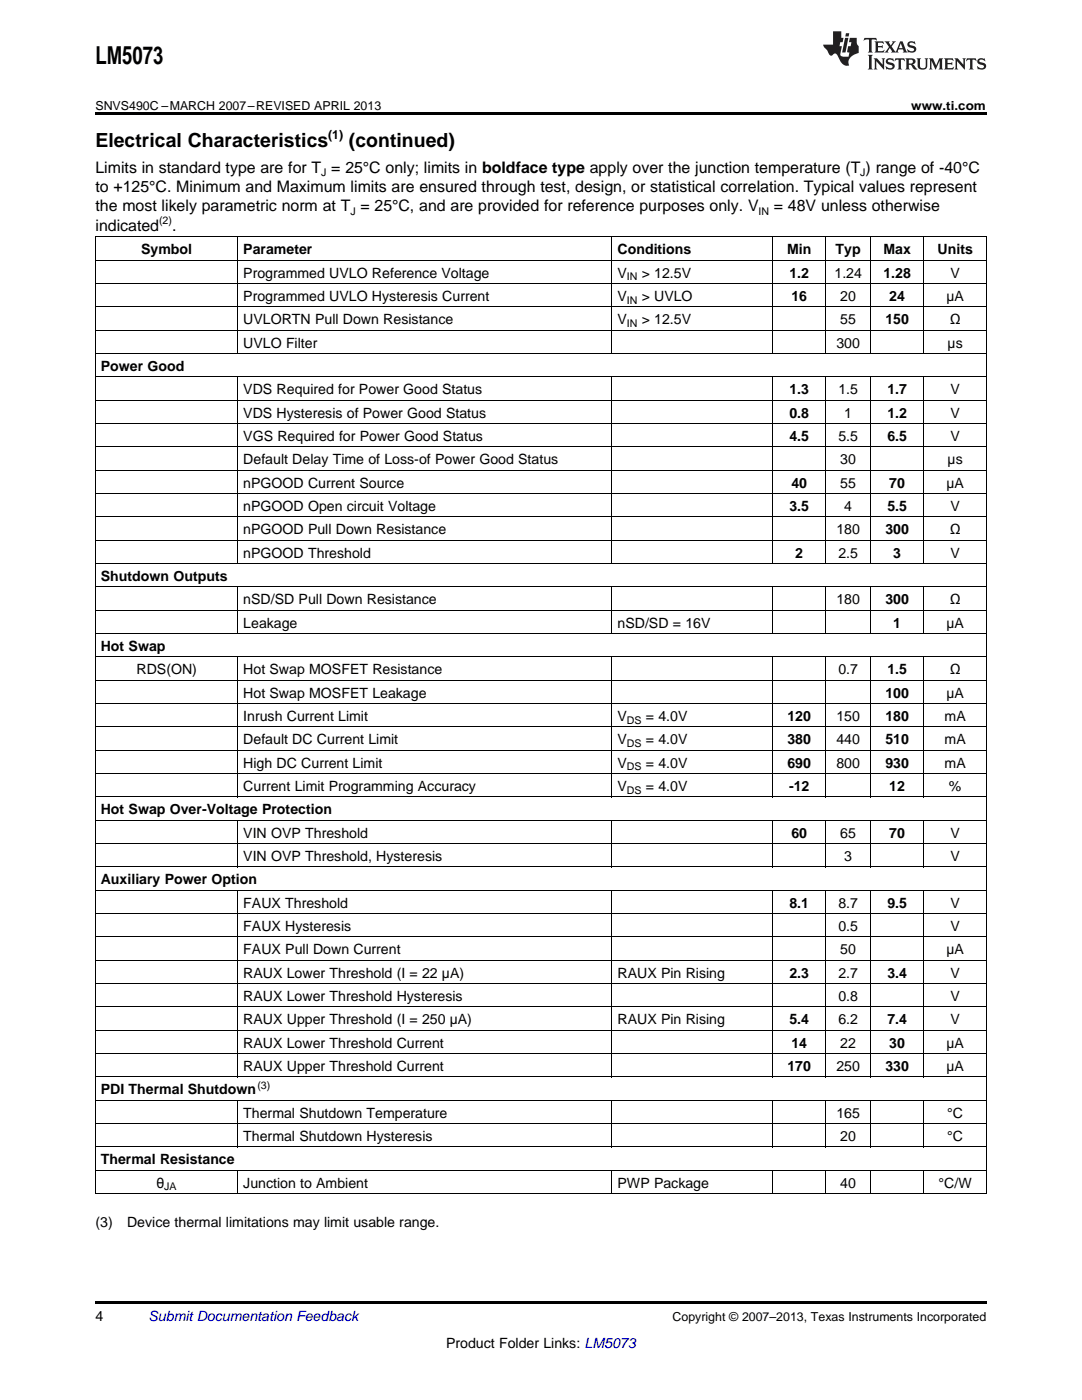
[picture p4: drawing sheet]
<svg xmlns="http://www.w3.org/2000/svg" width="216mm" height="279mm" viewBox="0 0 216 279" stroke-linecap="round" stroke-linejoin="round" font-family="sans-serif">
<defs><g id="words">
<text font-size="4.9" x="19" y="12.8">LM5073</text>
<g font-size="3.9">
<text x="19" y="29.3">Electrical Characteristics</text>
<text x="69.6" y="29.3">(continued)</text>
</g>
<g font-size="3.2">
<text x="19" y="34.4">Limits in standard type are for T = 25°C only; limits in boldface type apply over the junction temperature (T ) range of -40°C</text>
<text x="19" y="38.3">to +125°C. Minimum and Maximum limits are ensured through test, design, or statistical correlation. Typical values represent</text>
<text x="19" y="42.2">the most likely parametric norm at T = 25°C, and are provided for reference purposes only. V</text>
<text x="19" y="46.1">indicated</text>
<text x="34.3" y="46.1">.</text>
<text x="154.4" y="42.2">= 48V unless otherwise</text>
</g>
<g font-size="2.8">
<text x="28.2" y="50.7">Symbol</text>
<text x="48.5" y="50.7">Parameter</text>
<text x="123.2" y="50.7">Conditions</text>
<text x="157.1" y="50.7">Min</text>
<text x="166.7" y="50.7">Typ</text>
<text x="176.3" y="50.7">Max</text>
<text x="187.1" y="50.7">Units</text>
<text x="48.5" y="55.4">Programmed UVLO Reference Voltage</text>
<text x="123.2" y="55.4">V</text>
<text x="128.1" y="55.4">&gt; 12.5V</text>
<text x="157.5" y="55.4">1.2</text>
<text x="166.5" y="55.4">1.24</text>
<text x="176.3" y="55.4">1.28</text>
<text x="189.7" y="55.4">V</text>
<text x="48.5" y="60">Programmed UVLO Hysteresis Current</text>
<text x="48.5" y="64.7">UVLORTN Pull Down Resistance</text>
<text x="123.2" y="60">V</text>
<text x="123.2" y="64.7">V</text>
<text x="128.1" y="60">&gt; UVLO</text>
<text x="128.1" y="64.7">&gt; 12.5V</text>
<text x="157.9" y="60">16</text>
<text x="167.7" y="60">20</text>
<text x="167.7" y="64.7">55</text>
<text x="176.7" y="64.7">150</text>
<text x="177.4" y="60">24</text>
<text x="188.8" y="60">µA</text>
<text x="189.5" y="64.7">Ω</text>
<text x="48.5" y="69.4">UVLO Filter</text>
<text x="166.9" y="69.4">300</text>
<text x="189.1" y="69.4">µs</text>
<text x="20.1" y="74">Power Good</text>
<text x="48.5" y="78.7">VDS Required for Power Good Status</text>
<text x="48.5" y="83.3">VDS Hysteresis of Power Good Status</text>
<text x="157.5" y="78.7">1.3</text>
<text x="157.5" y="83.3">0.8</text>
<text x="167.3" y="78.7">1.5</text>
<text x="168.5" y="83.3">1</text>
<text x="177.1" y="78.7">1.7</text>
<text x="177.1" y="83.3">1.2</text>
<text x="189.7" y="78.7">V</text>
<text x="189.7" y="83.3">V</text>
<text x="48.5" y="88">VGS Required for Power Good Status</text>
<text x="157.5" y="88">4.5</text>
<text x="167.3" y="88">5.5</text>
<text x="177.1" y="88">6.5</text>
<text x="189.7" y="88">V</text>
<text x="48.5" y="92.6">Default Delay Time of Loss-of Power Good Status</text>
<text x="167.7" y="92.6">30</text>
<text x="189.1" y="92.6">µs</text>
<text x="48.5" y="97.3">nPGOOD Current Source</text>
<text x="48.5" y="102">nPGOOD Open circuit Voltage</text>
<text x="157.5" y="102">3.5</text>
<text x="157.9" y="97.3">40</text>
<text x="167.7" y="97.3">55</text>
<text x="168.5" y="102">4</text>
<text x="177.1" y="102">5.5</text>
<text x="177.4" y="97.3">70</text>
<text x="188.8" y="97.3">µA</text>
<text x="189.7" y="102">V</text>
<text x="48.5" y="106.6">nPGOOD Pull Down Resistance</text>
<text x="166.9" y="106.6">180</text>
<text x="176.7" y="106.6">300</text>
<text x="189.5" y="106.6">Ω</text>
<text x="48.5" y="111.3">nPGOOD Threshold</text>
<text x="158.7" y="111.3">2</text>
<text x="167.3" y="111.3">2.5</text>
<text x="178.2" y="111.3">3</text>
<text x="189.7" y="111.3">V</text>
<text x="20.1" y="115.9">Shutdown Outputs</text>
<text x="48.5" y="120.6">nSD/SD Pull Down Resistance</text>
<text x="48.5" y="125.2">Leakage</text>
<text x="123.2" y="125.2">nSD/SD = 16V</text>
<text x="166.9" y="120.6">180</text>
<text x="176.7" y="120.6">300</text>
<text x="178.2" y="125.2">1</text>
<text x="188.8" y="125.2">µA</text>
<text x="189.5" y="120.6">Ω</text>
<text x="20.1" y="129.9">Hot Swap</text>
<text x="27.2" y="134.5">RDS(ON)</text>
<text x="48.5" y="134.5">Hot Swap MOSFET Resistance</text>
<text x="167.3" y="134.5">0.7</text>
<text x="177.1" y="134.5">1.5</text>
<text x="189.5" y="134.5">Ω</text>
<text x="48.5" y="139.2">Hot Swap MOSFET Leakage</text>
<text x="48.5" y="143.9">Inrush Current Limit</text>
<text x="123.2" y="143.9">V</text>
<text x="128.9" y="143.9">= 4.0V</text>
<text x="157.1" y="143.9">120</text>
<text x="166.9" y="143.9">150</text>
<text x="176.7" y="139.2">100</text>
<text x="176.7" y="143.9">180</text>
<text x="188.5" y="143.9">mA</text>
<text x="188.8" y="139.2">µA</text>
<text x="48.5" y="148.5">Default DC Current Limit</text>
<text x="123.2" y="148.5">V</text>
<text x="128.9" y="148.5">= 4.0V</text>
<text x="157.1" y="148.5">380</text>
<text x="166.9" y="148.5">440</text>
<text x="176.7" y="148.5">510</text>
<text x="188.5" y="148.5">mA</text>
<text x="48.5" y="153.2">High DC Current Limit</text>
<text x="123.2" y="153.2">V</text>
<text x="128.9" y="153.2">= 4.0V</text>
<text x="157.1" y="153.2">690</text>
<text x="166.9" y="153.2">800</text>
<text x="176.7" y="153.2">930</text>
<text x="188.5" y="153.2">mA</text>
<text x="48.5" y="157.8">Current Limit Programming Accuracy</text>
<text x="123.2" y="157.8">V</text>
<text x="128.9" y="157.8">= 4.0V</text>
<text x="157.4" y="157.8">-12</text>
<text x="177.4" y="157.8">12</text>
<text x="189.3" y="157.8">%</text>
<text x="20.1" y="162.5">Hot Swap Over-Voltage Protection</text>
<text x="48.5" y="167.1">VIN OVP Threshold</text>
<text x="157.9" y="167.1">60</text>
<text x="167.7" y="167.1">65</text>
<text x="177.4" y="167.1">70</text>
<text x="189.7" y="167.1">V</text>
<text x="48.5" y="171.8">VIN OVP Threshold, Hysteresis</text>
<text x="168.5" y="171.8">3</text>
<text x="189.7" y="171.8">V</text>
<text x="20.1" y="176.5">Auxiliary Power Option</text>
<text x="48.5" y="181.1">FAUX Threshold</text>
<text x="48.5" y="185.8">FAUX Hysteresis</text>
<text x="157.5" y="181.1">8.1</text>
<text x="167.3" y="181.1">8.7</text>
<text x="167.3" y="185.8">0.5</text>
<text x="177.1" y="181.1">9.5</text>
<text x="189.7" y="181.1">V</text>
<text x="189.7" y="185.8">V</text>
<text x="48.5" y="190.4">FAUX Pull Down Current</text>
<text x="167.7" y="190.4">50</text>
<text x="188.8" y="190.4">µA</text>
<text x="48.5" y="195.1">RAUX Lower Threshold (I = 22 µA)</text>
<text x="123.2" y="195.1">RAUX Pin Rising</text>
<text x="157.5" y="195.1">2.3</text>
<text x="167.3" y="195.1">2.7</text>
<text x="177.1" y="195.1">3.4</text>
<text x="189.7" y="195.1">V</text>
<text x="48.5" y="199.7">RAUX Lower Threshold Hysteresis</text>
<text x="167.3" y="199.7">0.8</text>
<text x="189.7" y="199.7">V</text>
<text x="48.5" y="204.4">RAUX Upper Threshold (I = 250 µA)</text>
<text x="48.5" y="209.1">RAUX Lower Threshold Current</text>
<text x="123.2" y="204.4">RAUX Pin Rising</text>
<text x="157.5" y="204.4">5.4</text>
<text x="157.9" y="209.1">14</text>
<text x="167.3" y="204.4">6.2</text>
<text x="167.7" y="209.1">22</text>
<text x="177.1" y="204.4">7.4</text>
<text x="177.4" y="209.1">30</text>
<text x="188.8" y="209.1">µA</text>
<text x="189.7" y="204.4">V</text>
<text x="48.5" y="213.7">RAUX Upper Threshold Current</text>
<text x="157.1" y="213.7">170</text>
<text x="166.9" y="213.7">250</text>
<text x="176.7" y="213.7">330</text>
<text x="188.8" y="213.7">µA</text>
<text x="20.1" y="218.4">PDI Thermal Shutdown</text>
<text x="48.5" y="223">Thermal Shutdown Temperature</text>
<text x="48.5" y="227.7">Thermal Shutdown Hysteresis</text>
<text x="166.9" y="223">165</text>
<text x="167.7" y="227.7">20</text>
<text x="189" y="223">°C</text>
<text x="189" y="227.7">°C</text>
<text x="20.1" y="232.3">Thermal Resistance</text>
<text x="31.2" y="237">θ</text>
<text x="48.5" y="237">Junction to Ambient</text>
<text x="123.2" y="237">PWP Package</text>
<text x="167.7" y="237">40</text>
<text x="187.3" y="237">°C/W</text>
<text x="19" y="245">(3)</text>
<text x="25.4" y="245">Device thermal limitations may limit usable range.</text>
<text x="19" y="263.6">4</text>
<text x="89" y="269">Product Folder Links: LM5073</text>
</g>
<text font-size="2.8" fill="#0000c8" x="29.6" y="263.6">Submit Documentation Feedback</text>
<g font-size="2.5">
<text x="19" y="21.9">SNVS490C –MARCH 2007–REVISED APRIL 2013</text>
<text x="181.8" y="21.9">www.ti.com</text>
<text x="65.5" y="27.7">(1)</text>
<text x="134.2" y="263.6">Copyright © 2007–2013, Texas Instruments Incorporated</text>
</g>
<g font-size="2.1">
<text x="64.1" y="35.1">J</text>
<text x="171.7" y="35.1">J</text>
<text x="31.7" y="44.8">(2)</text>
<text x="69.9" y="42.8">J</text>
<text x="151.3" y="42.8">IN</text>
<text x="125.1" y="56">IN</text>
<text x="125.1" y="60.6">IN</text>
<text x="125.1" y="65.3">IN</text>
<text x="125.1" y="144.4">DS</text>
<text x="125.1" y="149.1">DS</text>
<text x="125.1" y="153.7">DS</text>
<text x="125.1" y="158.4">DS</text>
<text x="51.4" y="217.2">(3)</text>
<text x="32.8" y="237.6">JA</text>
</g>
</g></defs>
<path d="M19 22.5h177.8v.5h-177.8zM19 259.7h177.8v.5h-177.8z" fill="#000"/>
<g fill="none" stroke="#000" stroke-width=".2">
<path d="M19 56.6h177.8M19 51.9h177.8M19 47.3h177.8M19.1 47.3v191M47.4 47.3v23.3M122.1 47.3v23.3M154.1 47.3v23.3M164.8 47.3v23.3M173.7 47.3v23.3M184.3 47.3v23.3M196.8 47.3v191M19 79.9h177.8"/>
<path d="M19 75.2h177.8M19 70.6h177.8M19 65.9h177.8M19 61.3h177.8M47.4 75.3v37.2M122.1 75.3v37.2M154.1 75.3v37.2M164.8 75.3v37.2M173.7 75.3v37.2M184.3 75.3v37.2M19 98.5h177.8M19 93.9h177.8"/>
<path d="M19 89.2h177.8M19 84.5h177.8M19 117.1h177.8M19 112.5h177.8M19 107.8h177.8M19 103.2h177.8M47.4 117.2v9.3M122.1 117.2v9.3M154.1 117.2v9.3M164.8 117.2v9.3M173.7 117.2v9.3M184.3 117.2v9.3"/>
<path d="M19 135.8h177.8M19 131.1h177.8M19 126.5h177.8M19 121.8h177.8M47.4 131.2v27.9M122.1 131.2v27.9M154.1 131.2v27.9M164.8 131.2v27.9M173.7 131.2v27.9M184.3 131.2v27.9M19 159h177.8M19 154.4h177.8"/>
<path d="M19 149.7h177.8M19 145.1h177.8M19 140.4h177.8M19 177.7h177.8M19 173h177.8M19 168.4h177.8M19 163.7h177.8M47.4 163.8v9.3M47.4 177.7v37.3M122.1 163.8v9.3M122.1 177.7v37.3M154.1 163.8v9.3"/>
<path d="M154.1 177.7v37.3M164.8 163.8v9.3M164.8 177.7v37.3M173.7 163.8v9.3M173.7 177.7v37.3M184.3 163.8v9.3M184.3 177.7v37.3M19 196.3h177.8M19 191.6h177.8M19 187h177.8M19 182.3h177.8M19 219.6h177.8"/>
<path d="M19 214.9h177.8M19 210.3h177.8M19 205.6h177.8M19 201h177.8M47.4 219.6v9.4M122.1 219.6v9.4M154.1 219.6v9.4M164.8 219.6v9.4M173.7 219.6v9.4M184.3 219.6v9.4M19 238.2h177.8M19 233.6h177.8"/>
<path d="M19 228.9h177.8M19 224.2h177.8M47.4 233.6v4.7M122.1 233.6v4.7M154.1 233.6v4.7M164.8 233.6v4.7M173.7 233.6v4.7M184.3 233.6v4.7"/>
</g>
<g fill="#231f20">
<path d="M172.5 7.6l-.1 .5 .4-.2h.6v.1v2.1l-.2 .4h.9l-.2-.4v-2.1l.1-.1h.5l.5 .2-.2-.5zM174.5 8.3l.2 .3v1.5l-.2 .4h1.8l.2-.6a1.04 1.04 0 0 1-1.3 .2v-.7h.6l.3 .2v-.6l-.3 .2h-.6v-.6l.8-.1 .4 .3-.2-.5zM176.5 8.3l.9 1.1-.9 1.1h.8l-.2-.2 .4-.7 .5 .7-.2 .2h1.5l-.2-.2 .2-.4h.9l.1 .4-.2 .2h1l-.3-.3-.7-1.9h-.5l-.9 2-.8-1 .9-1h-.8l.1 .3-.4 .5-.3-.6 .1-.2zM179.7 8.6l.4 1h-.7zM181.3 8.4a.63 .63 0 0 0-.2 .7 .63 .63 0 0 0 .6 .4l.6 .2 .1 .2a.75 .75 0 0 1-.7 .4 .75 .75 0 0 1-.6-.5l.1 .7 .1-.1a1.11 1.11 0 0 0 1.5-.6 1.13 1.13 0 0 0-1.2-.8l-.1-.4a1.04 1.04 0 0 1 1.2 .2l-.2-.5-.2 .1-.4-.2zM173.2 10.9l.2 .4v2.2l-.2 .4h1l-.3-.4v-2.2l.3-.4zM174.3 11.6l.3 .4v1.5l-.3 .4h.8l-.2-.4v-1.3l1.5 1.7v-1.9l.2-.4h-.7l.2 .4v.9l-1.1-1.3zM177 11.8a.62 .62 0 0 0-.2 .7 .62 .62 0 0 0 .6 .4l.6 .1 .1 .3a.76 .76 0 0 1-.7 .3 .76 .76 0 0 1-.7-.4l.2 .7 .1-.1a1.11 1.11 0 0 0 1.5-.6 1.13 1.13 0 0 0-1.2-.8l-.1-.4a1.04 1.04 0 0 1 1.2 .2l-.2-.6-.2 .1-.5-.1zM178.7 11.6l-.2 .6a.61 .61 0 0 1 .8-.3v1.6l-.2 .4h.9l-.2-.4v-1.6a.63 .63 0 0 1 .7 .3l-.1-.6zM180.6 11.6l.3 .4v1.5l-.3 .4h1l-.2-.2-.1-.8 .6 .2a.76 .76 0 0 0 1.2 .7l-1-1a.58 .58 0 0 0 .6-.5 .58 .58 0 0 0-.5-.6zM181.4 11.9h.1a.45 .45 0 0 1 .5 .1 .45 .45 0 0 1 .1 .5l-.8 .2zM182.9 11.6l.2 .2a2.17 2.17 0 0 0 .3 1.9 .99 .99 0 0 0 1.6-.6v-1.1l.2-.4h-.7l.2 .2a1.92 1.92 0 0 1-.2 1.8 .6 .6 0 0 1-.9-.5v-1.1l.2-.4zM185.4 11.6l.2 .4v1.5l-.2 .4h.7l-.2-.4v-1.4l.8 1.8 .8-1.8v1.4l-.2 .4h.9l-.2-.4v-1.5l.2-.4h-.8l-.6 1.5-.6-1.5zM188.4 11.6l.2 .4v1.5l-.2 .4h1.8l.1-.6a1.04 1.04 0 0 1-1.2 .1v-.6h.5l.4 .2v-.6l-.4 .2h-.5v-.7h.8l.3 .3-.1-.6zM190.5 11.6l.2 .4v1.5l-.2 .4h.7l-.2-.4v-1.3l1.5 1.7v-1.9l.2-.4h-.7l.2 .4v.9l-1.1-1.3zM192.9 11.6l-.1 .6a.61 .61 0 0 1 .7-.3l.1 1.6-.3 .4h1l-.3-.4 .1-1.6a.63 .63 0 0 1 .7 .3l-.1-.6zM195.2 11.8a.62 .62 0 0 0-.2 .7 .62 .62 0 0 0 .6 .4l.6 .1 .1 .3a.76 .76 0 0 1-.7 .3 .76 .76 0 0 1-.6-.4l.1 .7 .1-.1a1.11 1.11 0 0 0 1.6-.6 1.13 1.13 0 0 0-1.3-.8l-.1-.4a1.04 1.04 0 0 1 1.2 .2l-.1-.6-.2 .1-.5-.1z"/>
<path d="M166.2 6.3v2.6h-1.9v.4l.8 .9a.91 .91 0 0 0 1 .8 .56 .56 0 0 1 .5-.3 .56 .56 0 0 1 .5 .3l.4 .8a1.53 1.53 0 0 0 1.9 1.2 1.54 1.54 0 0 1 1-2.1l.9-.3v-1.4a1.52 1.52 0 0 1-.4-1.6h-1.3l-.2 .8h.5l-.2 .8h-.5l-.1 1v.2l.4 .1-.2 .8a1.93 1.93 0 0 1-1.6-.3l.3-1.8h-.5l.2-.8h.4l.2-.8h-.4v-1.3zM168.6 7.6l-.6 2.9h.7l.6-2.9zM168.8 6.6l-.1 .7h.6l.2-.7z"/>
</g>
<use href="#words"/>
</svg>
